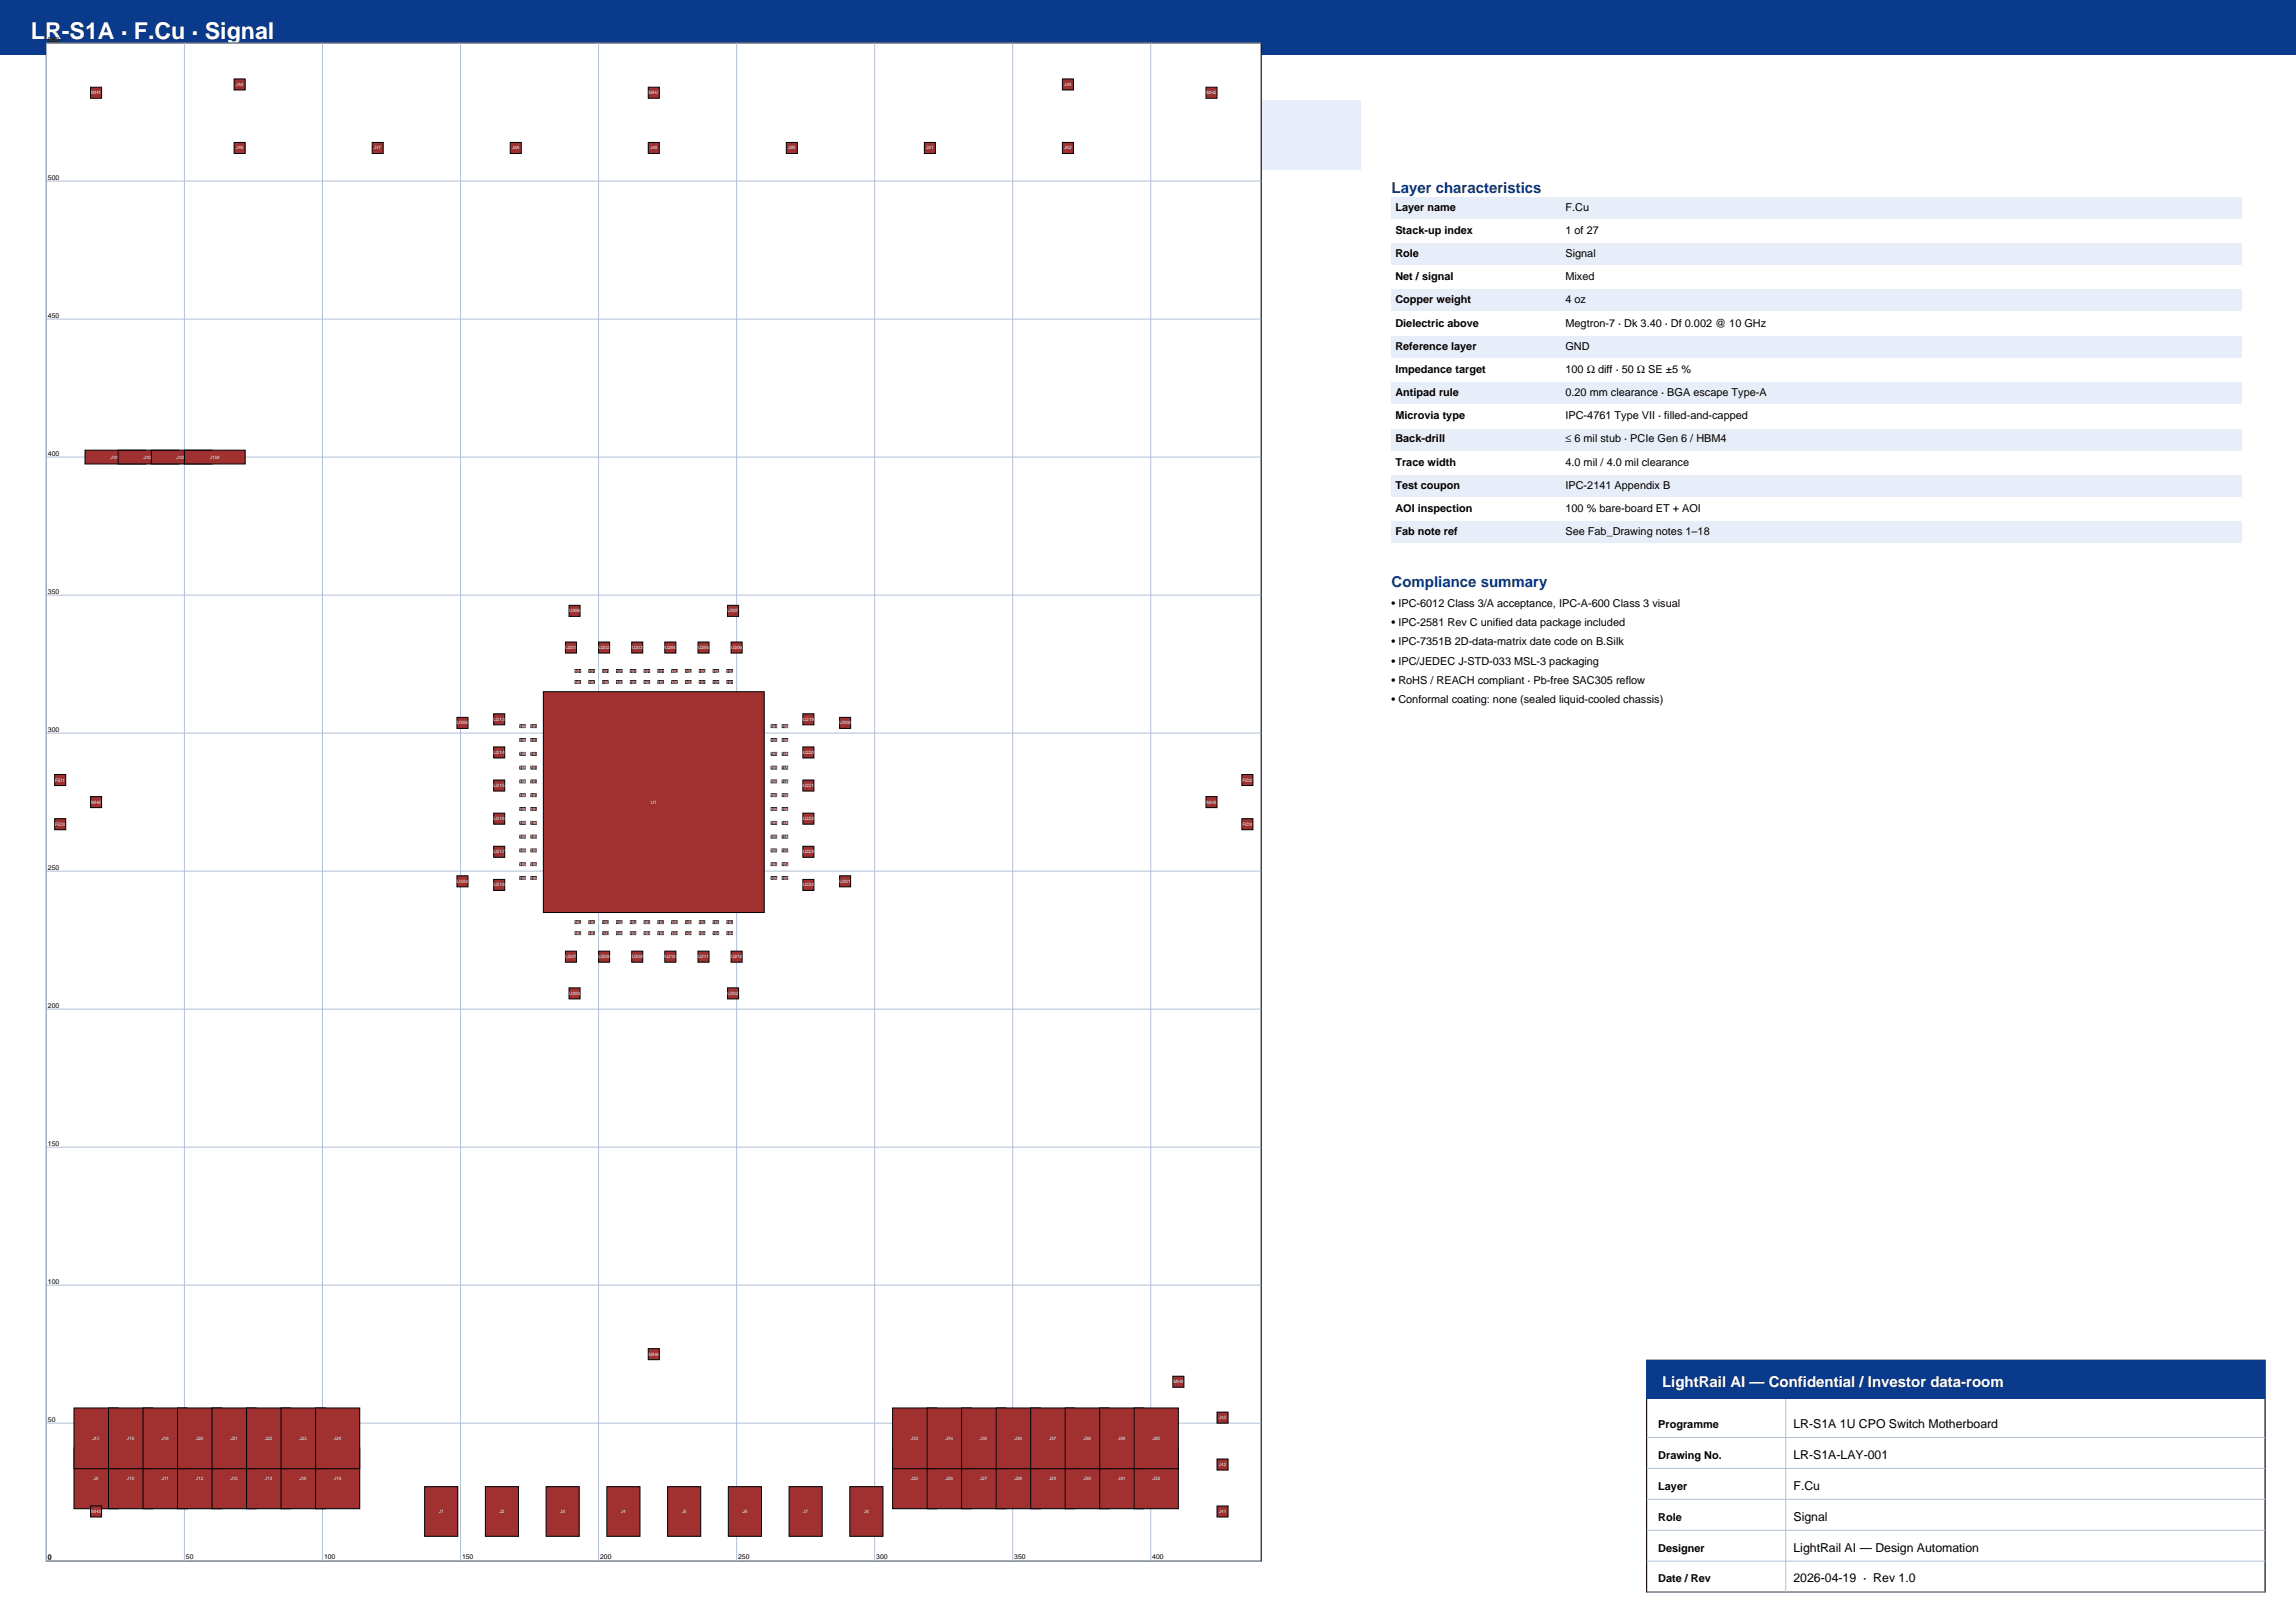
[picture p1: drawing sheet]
<svg xmlns="http://www.w3.org/2000/svg" width="594mm" height="420mm" viewBox="0 0 594 420" stroke-linecap="round" stroke-linejoin="round" font-family="sans-serif">
<defs><g id="words">
<text font-size="6" fill="#fff" x="8" y="10">LR-S1A · F.Cu · Signal</text>
<g font-size="3.9" fill="#0a3a8c">
<text x="15" y="32">Layer F.Cu · Role: Signal · Net: Mixed</text>
<text x="360" y="50">Layer characteristics</text>
<text x="360" y="152">Compliance summary</text>
</g>
<text font-size="3.9" fill="#fff" x="430" y="359">LightRail AI — Confidential / Investor data-room</text>
<g font-size="3.2">
<text x="15" y="38">OSFP-XD high-speed bus · ELSFP CW laser routing · mgmt I/O</text>
<text x="15" y="42">Drawing 1 of 27 — see Layer_Index for full roster</text>
<text x="464" y="369.5">LR-S1A 1U CPO Switch Motherboard</text>
<text x="464" y="377.5">LR-S1A-LAY-001</text>
<text x="464" y="385.5">F.Cu</text>
<text x="464" y="393.5">Signal</text>
<text x="464" y="401.5">LightRail AI — Design Automation</text>
<text x="464" y="409.5">2026-04-19 · Rev 1.0</text>
</g>
<g font-size="2.8">
<text x="361" y="54.5">Layer name</text>
<text x="405" y="54.5">F.Cu</text>
<text x="361" y="60.5">Stack-up index</text>
<text x="405" y="60.5">1 of 27</text>
<text x="361" y="66.5">Role</text>
<text x="405" y="66.5">Signal</text>
<text x="361" y="72.5">Net / signal</text>
<text x="405" y="72.5">Mixed</text>
<text x="361" y="78.5">Copper weight</text>
<text x="405" y="78.5">4 oz</text>
<text x="361" y="84.5">Dielectric above</text>
<text x="405" y="84.5">Megtron-7 · Dk 3.40 · Df 0.002 @ 10 GHz</text>
<text x="361" y="90.5">Reference layer</text>
<text x="405" y="90.5">GND</text>
<text x="361" y="96.5">Impedance target</text>
<text x="405" y="96.5">100 Ω diff · 50 Ω SE ±5 %</text>
<text x="361" y="102.5">Antipad rule</text>
<text x="405" y="102.5">0.20 mm clearance · BGA escape Type-A</text>
<text x="361" y="108.5">Microvia type</text>
<text x="405" y="108.5">IPC-4761 Type VII · filled-and-capped</text>
<text x="361" y="114.5">Back-drill</text>
<text x="405" y="114.5">≤ 6 mil stub · PCIe Gen 6 / HBM4</text>
<text x="361" y="120.5">Trace width</text>
<text x="405" y="120.5">4.0 mil / 4.0 mil clearance</text>
<text x="361" y="126.5">Test coupon</text>
<text x="405" y="126.5">IPC-2141 Appendix B</text>
<text x="361" y="132.5">AOI inspection</text>
<text x="405" y="132.5">100 % bare-board ET + AOI</text>
<text x="361" y="138.5">Fab note ref</text>
<text x="405" y="138.5">See Fab_Drawing notes 1–18</text>
<text x="360" y="157">• IPC-6012 Class 3/A acceptance, IPC-A-600 Class 3 visual</text>
<text x="360" y="162">• IPC-2581 Rev C unified data package included</text>
<text x="360" y="167">• IPC-7351B 2D-data-matrix date code on B.Silk</text>
<text x="360" y="172">• IPC/JEDEC J-STD-033 MSL-3 packaging</text>
<text x="360" y="177">• RoHS / REACH compliant · Pb-free SAC305 reflow</text>
<text x="360" y="182">• Conformal coating: none (sealed liquid-cooled chassis)</text>
<text x="429" y="369.5">Programme</text>
<text x="429" y="377.5">Drawing No.</text>
<text x="429" y="385.5">Layer</text>
<text x="429" y="393.5">Role</text>
<text x="429" y="401.5">Designer</text>
<text x="429" y="409.5">Date / Rev</text>
</g>
<g font-size="1.8">
<text x="12.4" y="10.7">550</text>
<text x="12.4" y="46.5">500</text>
<text x="12.4" y="82.2">450</text>
<text x="12.4" y="117.9">400</text>
<text x="12.4" y="153.6">350</text>
<text x="12.4" y="189.3">300</text>
<text x="12.4" y="225">250</text>
<text x="12.4" y="260.7">200</text>
<text x="12.4" y="296.5">150</text>
<text x="12.4" y="332.2">100</text>
<text x="12.4" y="367.9">50</text>
<text x="12.4" y="403.4">0</text>
<text x="48.1" y="403.4">50</text>
<text x="83.8" y="403.4">100</text>
<text x="119.5" y="403.4">150</text>
<text x="155.3" y="403.4">200</text>
<text x="191" y="403.4">250</text>
<text x="226.7" y="403.4">300</text>
<text x="262.4" y="403.4">350</text>
<text x="298.1" y="403.4">400</text>
</g>
<g font-size="1.2" fill="#fff">
<text x="61" y="22.3">J44</text>
<text x="275.3" y="22.3">J45</text>
<text x="23.6" y="24.4">MH1</text>
<text x="167.9" y="24.4">MH7</text>
<text x="312.2" y="24.4">MH2</text>
<text x="61" y="38.7">J46</text>
<text x="96.7" y="38.7">J47</text>
<text x="132.5" y="38.7">J48</text>
<text x="168.2" y="38.7">J49</text>
<text x="203.9" y="38.7">J50</text>
<text x="239.6" y="38.7">J51</text>
<text x="275.3" y="38.7">J52</text>
<text x="28.6" y="118.7">J101</text>
<text x="37.1" y="118.7">J102</text>
<text x="45.7" y="118.7">J103</text>
<text x="54.3" y="118.7">J104</text>
<text x="147.2" y="158.5">U306</text>
<text x="188.2" y="158.5">U307</text>
<text x="146.3" y="168">U201</text>
<text x="154.9" y="168">U202</text>
<text x="163.4" y="168">U203</text>
<text x="172" y="168">U204</text>
<text x="180.6" y="168">U205</text>
<text x="189.1" y="168">U206</text>
<text x="147.7" y="176.9">C1001C1002</text>
<text x="147.7" y="174">C1013C1014</text>
<text x="154.9" y="176.9">C1003C1004C1005C1006C1007C1008C1009C1010C1011C1012</text>
<text x="154.9" y="174">C1015C1016C1017C1018C1019C1020C1021C1022C1023C1024</text>
<text x="118.2" y="187.5">U305</text>
<text x="127.7" y="186.5">U213</text>
<text x="133.4" y="188.3">C1085</text>
<text x="133.4" y="191.9">C1086</text>
<text x="136.3" y="188.3">C1073</text>
<text x="136.3" y="191.9">C1074</text>
<text x="198.4" y="188.3">C1049</text>
<text x="198.4" y="191.9">C1050</text>
<text x="201.3" y="188.3">C1061</text>
<text x="201.3" y="191.9">C1062</text>
<text x="207.7" y="186.5">U219</text>
<text x="217.2" y="187.5">U308</text>
<text x="127.7" y="195.1">U214</text>
<text x="133.4" y="195.5">C1087</text>
<text x="136.3" y="195.5">C1075</text>
<text x="198.4" y="195.5">C1051</text>
<text x="201.3" y="195.5">C1063</text>
<text x="207.7" y="195.1">U220</text>
<text x="14.3" y="202.3">FID1</text>
<text x="127.7" y="203.7">U215</text>
<text x="133.4" y="199">C1088</text>
<text x="133.4" y="202.6">C1089</text>
<text x="136.3" y="199">C1076</text>
<text x="136.3" y="202.6">C1077</text>
<text x="198.4" y="199">C1052</text>
<text x="198.4" y="202.6">C1053</text>
<text x="201.3" y="199">C1064</text>
<text x="201.3" y="202.6">C1065</text>
<text x="207.7" y="203.7">U221</text>
<text x="321.4" y="202.3">FID2</text>
<text x="23.6" y="208">MH5</text>
<text x="133.4" y="206.2">C1090</text>
<text x="133.4" y="209.8">C1091</text>
<text x="136.3" y="206.2">C1078</text>
<text x="136.3" y="209.8">C1079</text>
<text x="168.4" y="208">U1</text>
<text x="198.4" y="206.2">C1054</text>
<text x="198.4" y="209.8">C1055</text>
<text x="201.3" y="206.2">C1066</text>
<text x="201.3" y="209.8">C1067</text>
<text x="312.2" y="208">MH6</text>
<text x="14.3" y="213.7">FID3</text>
<text x="127.7" y="212.3">U216</text>
<text x="133.4" y="213.3">C1092</text>
<text x="136.3" y="213.3">C1080</text>
<text x="198.4" y="213.3">C1056</text>
<text x="201.3" y="213.3">C1068</text>
<text x="207.7" y="212.3">U222</text>
<text x="321.4" y="213.7">FID4</text>
<text x="127.7" y="220.8">U217</text>
<text x="133.4" y="216.9">C1093</text>
<text x="133.4" y="220.5">C1094</text>
<text x="136.3" y="216.9">C1081</text>
<text x="136.3" y="220.5">C1082</text>
<text x="198.4" y="216.9">C1057</text>
<text x="198.4" y="220.5">C1058</text>
<text x="201.3" y="216.9">C1069</text>
<text x="201.3" y="220.5">C1070</text>
<text x="207.7" y="220.8">U223</text>
<text x="133.4" y="224">C1095</text>
<text x="133.4" y="227.6">C1096</text>
<text x="136.3" y="224">C1083</text>
<text x="136.3" y="227.6">C1084</text>
<text x="198.4" y="224">C1059</text>
<text x="198.4" y="227.6">C1060</text>
<text x="201.3" y="224">C1071</text>
<text x="201.3" y="227.6">C1072</text>
<text x="118.2" y="228.5">U304</text>
<text x="127.7" y="229.4">U218</text>
<text x="207.7" y="229.4">U224</text>
<text x="217.2" y="228.5">U301</text>
<text x="147.7" y="239">C1025C1026</text>
<text x="154.9" y="239">C1027C1028C1029C1030C1031C1032C1033C1034C1035C1036</text>
<text x="147.7" y="241.9">C1037C1038</text>
<text x="154.9" y="241.9">C1039C1040C1041C1042C1043C1044C1045C1046C1047C1048</text>
<text x="146.3" y="248">U207</text>
<text x="154.9" y="248">U208</text>
<text x="163.4" y="248">U209</text>
<text x="172" y="248">U210</text>
<text x="180.6" y="248">U211</text>
<text x="189.1" y="248">U212</text>
<text x="147.2" y="257.5">U303</text>
<text x="188.2" y="257.5">U302</text>
<text x="167.9" y="350.8">MH8</text>
<text x="303.6" y="358">MH4</text>
<text x="315.3" y="367.3">J43</text>
<text x="23.9" y="372.6">J17</text>
<text x="32.8" y="372.6">J18</text>
<text x="41.7" y="372.6">J19</text>
<text x="50.7" y="372.6">J20</text>
<text x="59.6" y="372.6">J21</text>
<text x="68.5" y="372.6">J22</text>
<text x="77.5" y="372.6">J23</text>
<text x="86.4" y="372.6">J24</text>
<text x="235.7" y="372.6">J33</text>
<text x="244.6" y="372.6">J34</text>
<text x="253.5" y="372.6">J35</text>
<text x="262.5" y="372.6">J36</text>
<text x="271.4" y="372.6">J37</text>
<text x="280.3" y="372.6">J38</text>
<text x="289.2" y="372.6">J39</text>
<text x="298.2" y="372.6">J40</text>
<text x="24.2" y="383">J9</text>
<text x="32.8" y="383">J10</text>
<text x="41.7" y="383">J11</text>
<text x="50.7" y="383">J12</text>
<text x="59.6" y="383">J13</text>
<text x="68.5" y="383">J14</text>
<text x="77.5" y="383">J15</text>
<text x="86.4" y="383">J16</text>
<text x="235.7" y="383">J25</text>
<text x="244.6" y="383">J26</text>
<text x="253.5" y="383">J27</text>
<text x="262.5" y="383">J28</text>
<text x="271.4" y="383">J29</text>
<text x="280.3" y="383">J30</text>
<text x="289.2" y="383">J31</text>
<text x="298.2" y="383">J32</text>
<text x="315.3" y="379.4">J42</text>
<text x="23.6" y="391.5">MH3</text>
<text x="113.5" y="391.5">J1</text>
<text x="129.2" y="391.5">J2</text>
<text x="144.9" y="391.5">J3</text>
<text x="160.7" y="391.5">J4</text>
<text x="176.4" y="391.5">J5</text>
<text x="192.1" y="391.5">J6</text>
<text x="207.8" y="391.5">J7</text>
<text x="223.5" y="391.5">J8</text>
<text x="315.3" y="391.5">J41</text>
</g>
</g></defs>
<path d="M0 0h594v14h-594z" fill-rule="evenodd" fill="#0a3a8c"/>
<path d="M12 26h340v18h-340z" fill-rule="evenodd" fill="#e7eef9"/>
<path d="M12 11.1h314.3v392.9h-314.3z" fill-rule="evenodd" fill="#fff" stroke="#000" stroke-width=".28"/>
<g fill="none" stroke="#b2bfd6" stroke-width=".26">
<path d="M47.7 11.1v392.9M83.4 11.1v392.9M119.1 11.1v392.9M154.9 11.1v392.9M190.6 11.1v392.9M226.3 11.1v392.9M262 11.1v392.9M297.7 11.1v392.9M326.3 11.1h-314.3v392.9h314.3M12 46.9h314.3M12 82.6h314.3M12 118.3h314.3"/>
<path d="M12 154h314.3M12 189.7h314.3M12 225.4h314.3M12 261.1h314.3M12 296.9h314.3M12 332.6h314.3M12 368.3h314.3"/>
</g>
<g fill="#a13030" stroke="#000" stroke-width=".26">
<path d="M140.6 179h57.1v57.1h-57.1z" fill-rule="evenodd"/>
<path d="M22 116.5h15.7v3.6h-15.7z" fill-rule="evenodd"/>
<path d="M30.6 116.5h15.7v3.6h-15.7z" fill-rule="evenodd"/>
<path d="M39.1 116.5h15.8v3.6h-15.8z" fill-rule="evenodd"/>
<path d="M47.7 116.5h15.7v3.6h-15.7z" fill-rule="evenodd"/>
<path d="M109.9 384.7h8.5v12.9h-8.5z" fill-rule="evenodd"/>
<path d="M125.6 384.7h8.5v12.9h-8.5z" fill-rule="evenodd"/>
<path d="M141.3 384.7h8.6v12.9h-8.6z" fill-rule="evenodd"/>
<path d="M157 384.7h8.6v12.9h-8.6z" fill-rule="evenodd"/>
<path d="M172.7 384.7h8.6v12.9h-8.6z" fill-rule="evenodd"/>
<path d="M188.4 384.7h8.6v12.9h-8.6z" fill-rule="evenodd"/>
<path d="M204.1 384.7h8.6v12.9h-8.6z" fill-rule="evenodd"/>
<path d="M219.9 384.7h8.5v12.9h-8.5z" fill-rule="evenodd"/>
<path d="M19.1 374.7h11.5v15.7h-11.5z" fill-rule="evenodd"/>
<path d="M28.1 374.7h11.4v15.7h-11.4z" fill-rule="evenodd"/>
<path d="M37 374.7h11.4v15.7h-11.4z" fill-rule="evenodd"/>
<path d="M45.9 374.7h11.5v15.7h-11.5z" fill-rule="evenodd"/>
<path d="M54.9 374.7h11.4v15.7h-11.4z" fill-rule="evenodd"/>
<path d="M63.8 374.7h11.4v15.7h-11.4z" fill-rule="evenodd"/>
<path d="M72.7 374.7h11.4v15.7h-11.4z" fill-rule="evenodd"/>
<path d="M81.6 374.7h11.5v15.7h-11.5z" fill-rule="evenodd"/>
<path d="M19.1 364.4h11.5v15.7h-11.5z" fill-rule="evenodd"/>
<path d="M28.1 364.4h11.4v15.7h-11.4z" fill-rule="evenodd"/>
<path d="M37 364.4h11.4v15.7h-11.4z" fill-rule="evenodd"/>
<path d="M45.9 364.4h11.5v15.7h-11.5z" fill-rule="evenodd"/>
<path d="M54.9 364.4h11.4v15.7h-11.4z" fill-rule="evenodd"/>
<path d="M63.8 364.4h11.4v15.7h-11.4z" fill-rule="evenodd"/>
<path d="M72.7 364.4h11.4v15.7h-11.4z" fill-rule="evenodd"/>
<path d="M81.6 364.4h11.5v15.7h-11.5z" fill-rule="evenodd"/>
<path d="M230.9 374.7h11.5v15.7h-11.5z" fill-rule="evenodd"/>
<path d="M239.9 374.7h11.4v15.7h-11.4z" fill-rule="evenodd"/>
<path d="M248.8 374.7h11.4v15.7h-11.4z" fill-rule="evenodd"/>
<path d="M257.7 374.7h11.4v15.7h-11.4z" fill-rule="evenodd"/>
<path d="M266.6 374.7h11.5v15.7h-11.5z" fill-rule="evenodd"/>
<path d="M275.6 374.7h11.4v15.7h-11.4z" fill-rule="evenodd"/>
<path d="M284.5 374.7h11.4v15.7h-11.4z" fill-rule="evenodd"/>
<path d="M293.4 374.7h11.5v15.7h-11.5z" fill-rule="evenodd"/>
<path d="M230.9 364.4h11.5v15.7h-11.5z" fill-rule="evenodd"/>
<path d="M239.9 364.4h11.4v15.7h-11.4z" fill-rule="evenodd"/>
<path d="M248.8 364.4h11.4v15.7h-11.4z" fill-rule="evenodd"/>
<path d="M257.7 364.4h11.4v15.7h-11.4z" fill-rule="evenodd"/>
<path d="M266.6 364.4h11.5v15.7h-11.5z" fill-rule="evenodd"/>
<path d="M275.6 364.4h11.4v15.7h-11.4z" fill-rule="evenodd"/>
<path d="M284.5 364.4h11.4v15.7h-11.4z" fill-rule="evenodd"/>
<path d="M293.4 364.4h11.5v15.7h-11.5z" fill-rule="evenodd"/>
<path d="M314.9 389.7h2.8v2.9h-2.8z" fill-rule="evenodd"/>
<path d="M314.9 377.6h2.8v2.8h-2.8z" fill-rule="evenodd"/>
<path d="M314.9 365.4h2.8v2.9h-2.8z" fill-rule="evenodd"/>
<path d="M60.6 20.4h2.8v2.9h-2.8z" fill-rule="evenodd"/>
<path d="M274.9 20.4h2.8v2.9h-2.8z" fill-rule="evenodd"/>
<path d="M60.6 36.9h2.8v2.8h-2.8z" fill-rule="evenodd"/>
<path d="M96.3 36.9h2.8v2.8h-2.8z" fill-rule="evenodd"/>
<path d="M132 36.9h2.9v2.8h-2.9z" fill-rule="evenodd"/>
<path d="M167.7 36.9h2.9v2.8h-2.9z" fill-rule="evenodd"/>
<path d="M203.4 36.9h2.9v2.8h-2.9z" fill-rule="evenodd"/>
<path d="M239.1 36.9h2.9v2.8h-2.9z" fill-rule="evenodd"/>
<path d="M274.9 36.9h2.8v2.8h-2.8z" fill-rule="evenodd"/>
<path d="M146.3 166.1h2.8v2.9h-2.8z" fill-rule="evenodd"/>
<path d="M154.9 166.1h2.8v2.9h-2.8z" fill-rule="evenodd"/>
<path d="M163.4 166.1h2.9v2.9h-2.9z" fill-rule="evenodd"/>
<path d="M172 166.1h2.9v2.9h-2.9z" fill-rule="evenodd"/>
<path d="M180.6 166.1h2.8v2.9h-2.8z" fill-rule="evenodd"/>
<path d="M189.1 166.1h2.9v2.9h-2.9z" fill-rule="evenodd"/>
<path d="M146.3 246.1h2.8v2.9h-2.8z" fill-rule="evenodd"/>
<path d="M154.9 246.1h2.8v2.9h-2.8z" fill-rule="evenodd"/>
<path d="M163.4 246.1h2.9v2.9h-2.9z" fill-rule="evenodd"/>
<path d="M172 246.1h2.9v2.9h-2.9z" fill-rule="evenodd"/>
<path d="M180.6 246.1h2.8v2.9h-2.8z" fill-rule="evenodd"/>
<path d="M189.1 246.1h2.9v2.9h-2.9z" fill-rule="evenodd"/>
<path d="M127.7 184.7h2.9v2.9h-2.9z" fill-rule="evenodd"/>
<path d="M127.7 193.3h2.9v2.8h-2.9z" fill-rule="evenodd"/>
<path d="M127.7 201.9h2.9v2.8h-2.9z" fill-rule="evenodd"/>
<path d="M127.7 210.4h2.9v2.9h-2.9z" fill-rule="evenodd"/>
<path d="M127.7 219h2.9v2.9h-2.9z" fill-rule="evenodd"/>
<path d="M127.7 227.6h2.9v2.8h-2.9z" fill-rule="evenodd"/>
<path d="M207.7 184.7h2.9v2.9h-2.9z" fill-rule="evenodd"/>
<path d="M207.7 193.3h2.9v2.8h-2.9z" fill-rule="evenodd"/>
<path d="M207.7 201.9h2.9v2.8h-2.9z" fill-rule="evenodd"/>
<path d="M207.7 210.4h2.9v2.9h-2.9z" fill-rule="evenodd"/>
<path d="M207.7 219h2.9v2.9h-2.9z" fill-rule="evenodd"/>
<path d="M207.7 227.6h2.9v2.8h-2.9z" fill-rule="evenodd"/>
<path d="M217.2 226.6h2.9v2.9h-2.9z" fill-rule="evenodd"/>
<path d="M188.2 255.6h2.9v2.9h-2.9z" fill-rule="evenodd"/>
<path d="M147.2 255.6h2.9v2.9h-2.9z" fill-rule="evenodd"/>
<path d="M118.2 226.6h2.9v2.9h-2.9z" fill-rule="evenodd"/>
<path d="M118.2 185.6h2.9v2.9h-2.9z" fill-rule="evenodd"/>
<path d="M147.2 156.6h2.9v2.9h-2.9z" fill-rule="evenodd"/>
<path d="M188.2 156.6h2.9v2.9h-2.9z" fill-rule="evenodd"/>
<path d="M217.2 185.6h2.9v2.9h-2.9z" fill-rule="evenodd"/>
<path d="M148.8 176.1h1.4v.8h-1.4z" fill-rule="evenodd"/>
<path d="M152.4 176.1h1.4v.8h-1.4z" fill-rule="evenodd"/>
<path d="M155.9 176.1h1.5v.8h-1.5z" fill-rule="evenodd"/>
<path d="M159.5 176.1h1.4v.8h-1.4z" fill-rule="evenodd"/>
<path d="M163.1 176.1h1.4v.8h-1.4z" fill-rule="evenodd"/>
<path d="M166.6 176.1h1.5v.8h-1.5z" fill-rule="evenodd"/>
<path d="M170.2 176.1h1.4v.8h-1.4z" fill-rule="evenodd"/>
<path d="M173.8 176.1h1.4v.8h-1.4z" fill-rule="evenodd"/>
<path d="M177.4 176.1h1.4v.8h-1.4z" fill-rule="evenodd"/>
<path d="M180.9 176.1h1.5v.8h-1.5z" fill-rule="evenodd"/>
<path d="M184.5 176.1h1.4v.8h-1.4z" fill-rule="evenodd"/>
<path d="M188.1 176.1h1.4v.8h-1.4z" fill-rule="evenodd"/>
<path d="M148.8 173.3h1.4v.7h-1.4z" fill-rule="evenodd"/>
<path d="M152.4 173.3h1.4v.7h-1.4z" fill-rule="evenodd"/>
<path d="M155.9 173.3h1.5v.7h-1.5z" fill-rule="evenodd"/>
<path d="M159.5 173.3h1.4v.7h-1.4z" fill-rule="evenodd"/>
<path d="M163.1 173.3h1.4v.7h-1.4z" fill-rule="evenodd"/>
<path d="M166.6 173.3h1.5v.7h-1.5z" fill-rule="evenodd"/>
<path d="M170.2 173.3h1.4v.7h-1.4z" fill-rule="evenodd"/>
<path d="M173.8 173.3h1.4v.7h-1.4z" fill-rule="evenodd"/>
<path d="M177.4 173.3h1.4v.7h-1.4z" fill-rule="evenodd"/>
<path d="M180.9 173.3h1.5v.7h-1.5z" fill-rule="evenodd"/>
<path d="M184.5 173.3h1.4v.7h-1.4z" fill-rule="evenodd"/>
<path d="M188.1 173.3h1.4v.7h-1.4z" fill-rule="evenodd"/>
<path d="M148.8 238.3h1.4v.7h-1.4z" fill-rule="evenodd"/>
<path d="M152.4 238.3h1.4v.7h-1.4z" fill-rule="evenodd"/>
<path d="M155.9 238.3h1.5v.7h-1.5z" fill-rule="evenodd"/>
<path d="M159.5 238.3h1.4v.7h-1.4z" fill-rule="evenodd"/>
<path d="M163.1 238.3h1.4v.7h-1.4z" fill-rule="evenodd"/>
<path d="M166.6 238.3h1.5v.7h-1.5z" fill-rule="evenodd"/>
<path d="M170.2 238.3h1.4v.7h-1.4z" fill-rule="evenodd"/>
<path d="M173.8 238.3h1.4v.7h-1.4z" fill-rule="evenodd"/>
<path d="M177.4 238.3h1.4v.7h-1.4z" fill-rule="evenodd"/>
<path d="M180.9 238.3h1.5v.7h-1.5z" fill-rule="evenodd"/>
<path d="M184.5 238.3h1.4v.7h-1.4z" fill-rule="evenodd"/>
<path d="M188.1 238.3h1.4v.7h-1.4z" fill-rule="evenodd"/>
<path d="M148.8 241.1h1.4v.8h-1.4z" fill-rule="evenodd"/>
<path d="M152.4 241.1h1.4v.8h-1.4z" fill-rule="evenodd"/>
<path d="M155.9 241.1h1.5v.8h-1.5z" fill-rule="evenodd"/>
<path d="M159.5 241.1h1.4v.8h-1.4z" fill-rule="evenodd"/>
<path d="M163.1 241.1h1.4v.8h-1.4z" fill-rule="evenodd"/>
<path d="M166.6 241.1h1.5v.8h-1.5z" fill-rule="evenodd"/>
<path d="M170.2 241.1h1.4v.8h-1.4z" fill-rule="evenodd"/>
<path d="M173.8 241.1h1.4v.8h-1.4z" fill-rule="evenodd"/>
<path d="M177.4 241.1h1.4v.8h-1.4z" fill-rule="evenodd"/>
<path d="M180.9 241.1h1.5v.8h-1.5z" fill-rule="evenodd"/>
<path d="M184.5 241.1h1.4v.8h-1.4z" fill-rule="evenodd"/>
<path d="M188.1 241.1h1.4v.8h-1.4z" fill-rule="evenodd"/>
<path d="M199.5 187.6h1.4v.7h-1.4z" fill-rule="evenodd"/>
<path d="M199.5 191.1h1.4v.8h-1.4z" fill-rule="evenodd"/>
<path d="M199.5 194.7h1.4v.7h-1.4z" fill-rule="evenodd"/>
<path d="M199.5 198.3h1.4v.7h-1.4z" fill-rule="evenodd"/>
<path d="M199.5 201.9h1.4v.7h-1.4z" fill-rule="evenodd"/>
<path d="M199.5 205.4h1.4v.7h-1.4z" fill-rule="evenodd"/>
<path d="M199.5 209h1.4v.7h-1.4z" fill-rule="evenodd"/>
<path d="M199.5 212.6h1.4v.7h-1.4z" fill-rule="evenodd"/>
<path d="M199.5 216.1h1.4v.8h-1.4z" fill-rule="evenodd"/>
<path d="M199.5 219.7h1.4v.7h-1.4z" fill-rule="evenodd"/>
<path d="M199.5 223.3h1.4v.7h-1.4z" fill-rule="evenodd"/>
<path d="M199.5 226.9h1.4v.7h-1.4z" fill-rule="evenodd"/>
<path d="M202.4 187.6h1.4v.7h-1.4z" fill-rule="evenodd"/>
<path d="M202.4 191.1h1.4v.8h-1.4z" fill-rule="evenodd"/>
<path d="M202.4 194.7h1.4v.7h-1.4z" fill-rule="evenodd"/>
<path d="M202.4 198.3h1.4v.7h-1.4z" fill-rule="evenodd"/>
<path d="M202.4 201.9h1.4v.7h-1.4z" fill-rule="evenodd"/>
<path d="M202.4 205.4h1.4v.7h-1.4z" fill-rule="evenodd"/>
<path d="M202.4 209h1.4v.7h-1.4z" fill-rule="evenodd"/>
<path d="M202.4 212.6h1.4v.7h-1.4z" fill-rule="evenodd"/>
<path d="M202.4 216.1h1.4v.8h-1.4z" fill-rule="evenodd"/>
<path d="M202.4 219.7h1.4v.7h-1.4z" fill-rule="evenodd"/>
<path d="M202.4 223.3h1.4v.7h-1.4z" fill-rule="evenodd"/>
<path d="M202.4 226.9h1.4v.7h-1.4z" fill-rule="evenodd"/>
<path d="M137.4 187.6h1.4v.7h-1.4z" fill-rule="evenodd"/>
<path d="M137.4 191.1h1.4v.8h-1.4z" fill-rule="evenodd"/>
<path d="M137.4 194.7h1.4v.7h-1.4z" fill-rule="evenodd"/>
<path d="M137.4 198.3h1.4v.7h-1.4z" fill-rule="evenodd"/>
<path d="M137.4 201.9h1.4v.7h-1.4z" fill-rule="evenodd"/>
<path d="M137.4 205.4h1.4v.7h-1.4z" fill-rule="evenodd"/>
<path d="M137.4 209h1.4v.7h-1.4z" fill-rule="evenodd"/>
<path d="M137.4 212.6h1.4v.7h-1.4z" fill-rule="evenodd"/>
<path d="M137.4 216.1h1.4v.8h-1.4z" fill-rule="evenodd"/>
<path d="M137.4 219.7h1.4v.7h-1.4z" fill-rule="evenodd"/>
<path d="M137.4 223.3h1.4v.7h-1.4z" fill-rule="evenodd"/>
<path d="M137.4 226.9h1.4v.7h-1.4z" fill-rule="evenodd"/>
<path d="M134.5 187.6h1.4v.7h-1.4z" fill-rule="evenodd"/>
<path d="M134.5 191.1h1.4v.8h-1.4z" fill-rule="evenodd"/>
<path d="M134.5 194.7h1.4v.7h-1.4z" fill-rule="evenodd"/>
<path d="M134.5 198.3h1.4v.7h-1.4z" fill-rule="evenodd"/>
<path d="M134.5 201.9h1.4v.7h-1.4z" fill-rule="evenodd"/>
<path d="M134.5 205.4h1.4v.7h-1.4z" fill-rule="evenodd"/>
<path d="M134.5 209h1.4v.7h-1.4z" fill-rule="evenodd"/>
<path d="M134.5 212.6h1.4v.7h-1.4z" fill-rule="evenodd"/>
<path d="M134.5 216.1h1.4v.8h-1.4z" fill-rule="evenodd"/>
<path d="M134.5 219.7h1.4v.7h-1.4z" fill-rule="evenodd"/>
<path d="M134.5 223.3h1.4v.7h-1.4z" fill-rule="evenodd"/>
<path d="M134.5 226.9h1.4v.7h-1.4z" fill-rule="evenodd"/>
<path d="M23.4 22.6h2.9v2.8h-2.9z" fill-rule="evenodd"/>
<path d="M312 22.6h2.9v2.8h-2.9z" fill-rule="evenodd"/>
<path d="M23.4 389.7h2.9v2.9h-2.9z" fill-rule="evenodd"/>
<path d="M303.4 356.1h2.9v2.9h-2.9z" fill-rule="evenodd"/>
<path d="M23.4 206.1h2.9v2.9h-2.9z" fill-rule="evenodd"/>
<path d="M312 206.1h2.9v2.9h-2.9z" fill-rule="evenodd"/>
<path d="M167.7 22.6h2.9v2.8h-2.9z" fill-rule="evenodd"/>
<path d="M167.7 349h2.9v2.9h-2.9z" fill-rule="evenodd"/>
<path d="M14.1 200.4h2.9v2.9h-2.9z" fill-rule="evenodd"/>
<path d="M321.3 200.4h2.8v2.9h-2.8z" fill-rule="evenodd"/>
<path d="M14.1 211.9h2.9v2.8h-2.9z" fill-rule="evenodd"/>
<path d="M321.3 211.9h2.8v2.8h-2.8z" fill-rule="evenodd"/>
</g>
<path d="M360 51h220v5.5h-220z" fill-rule="evenodd" fill="#e7eef9"/>
<path d="M360 57h220v5.5h-220z" fill-rule="evenodd" fill="#fff"/>
<path d="M360 63h220v5.5h-220z" fill-rule="evenodd" fill="#e7eef9"/>
<path d="M360 69h220v5.5h-220z" fill-rule="evenodd" fill="#fff"/>
<path d="M360 75h220v5.5h-220z" fill-rule="evenodd" fill="#e7eef9"/>
<path d="M360 81h220v5.5h-220z" fill-rule="evenodd" fill="#fff"/>
<path d="M360 87h220v5.5h-220z" fill-rule="evenodd" fill="#e7eef9"/>
<path d="M360 93h220v5.5h-220z" fill-rule="evenodd" fill="#fff"/>
<path d="M360 99h220v5.5h-220z" fill-rule="evenodd" fill="#e7eef9"/>
<path d="M360 105h220v5.5h-220z" fill-rule="evenodd" fill="#fff"/>
<path d="M360 111h220v5.5h-220z" fill-rule="evenodd" fill="#e7eef9"/>
<path d="M360 117h220v5.5h-220z" fill-rule="evenodd" fill="#fff"/>
<path d="M360 123h220v5.5h-220z" fill-rule="evenodd" fill="#e7eef9"/>
<path d="M360 129h220v5.5h-220z" fill-rule="evenodd" fill="#fff"/>
<path d="M360 135h220v5.5h-220z" fill-rule="evenodd" fill="#e7eef9"/>
<path d="M426 352h160v60h-160z" fill="none" stroke="#000" stroke-width=".28"/>
<path d="M426 352h160v10h-160z" fill-rule="evenodd" fill="#0a3a8c"/>
<path d="M426 372h160M426 380h160M462 362v50M426 388h160M426 396h160M426 404h160M426 412h160" fill="none" stroke="#b2bfd6" stroke-width=".26"/>
<use href="#words"/>
</svg>
